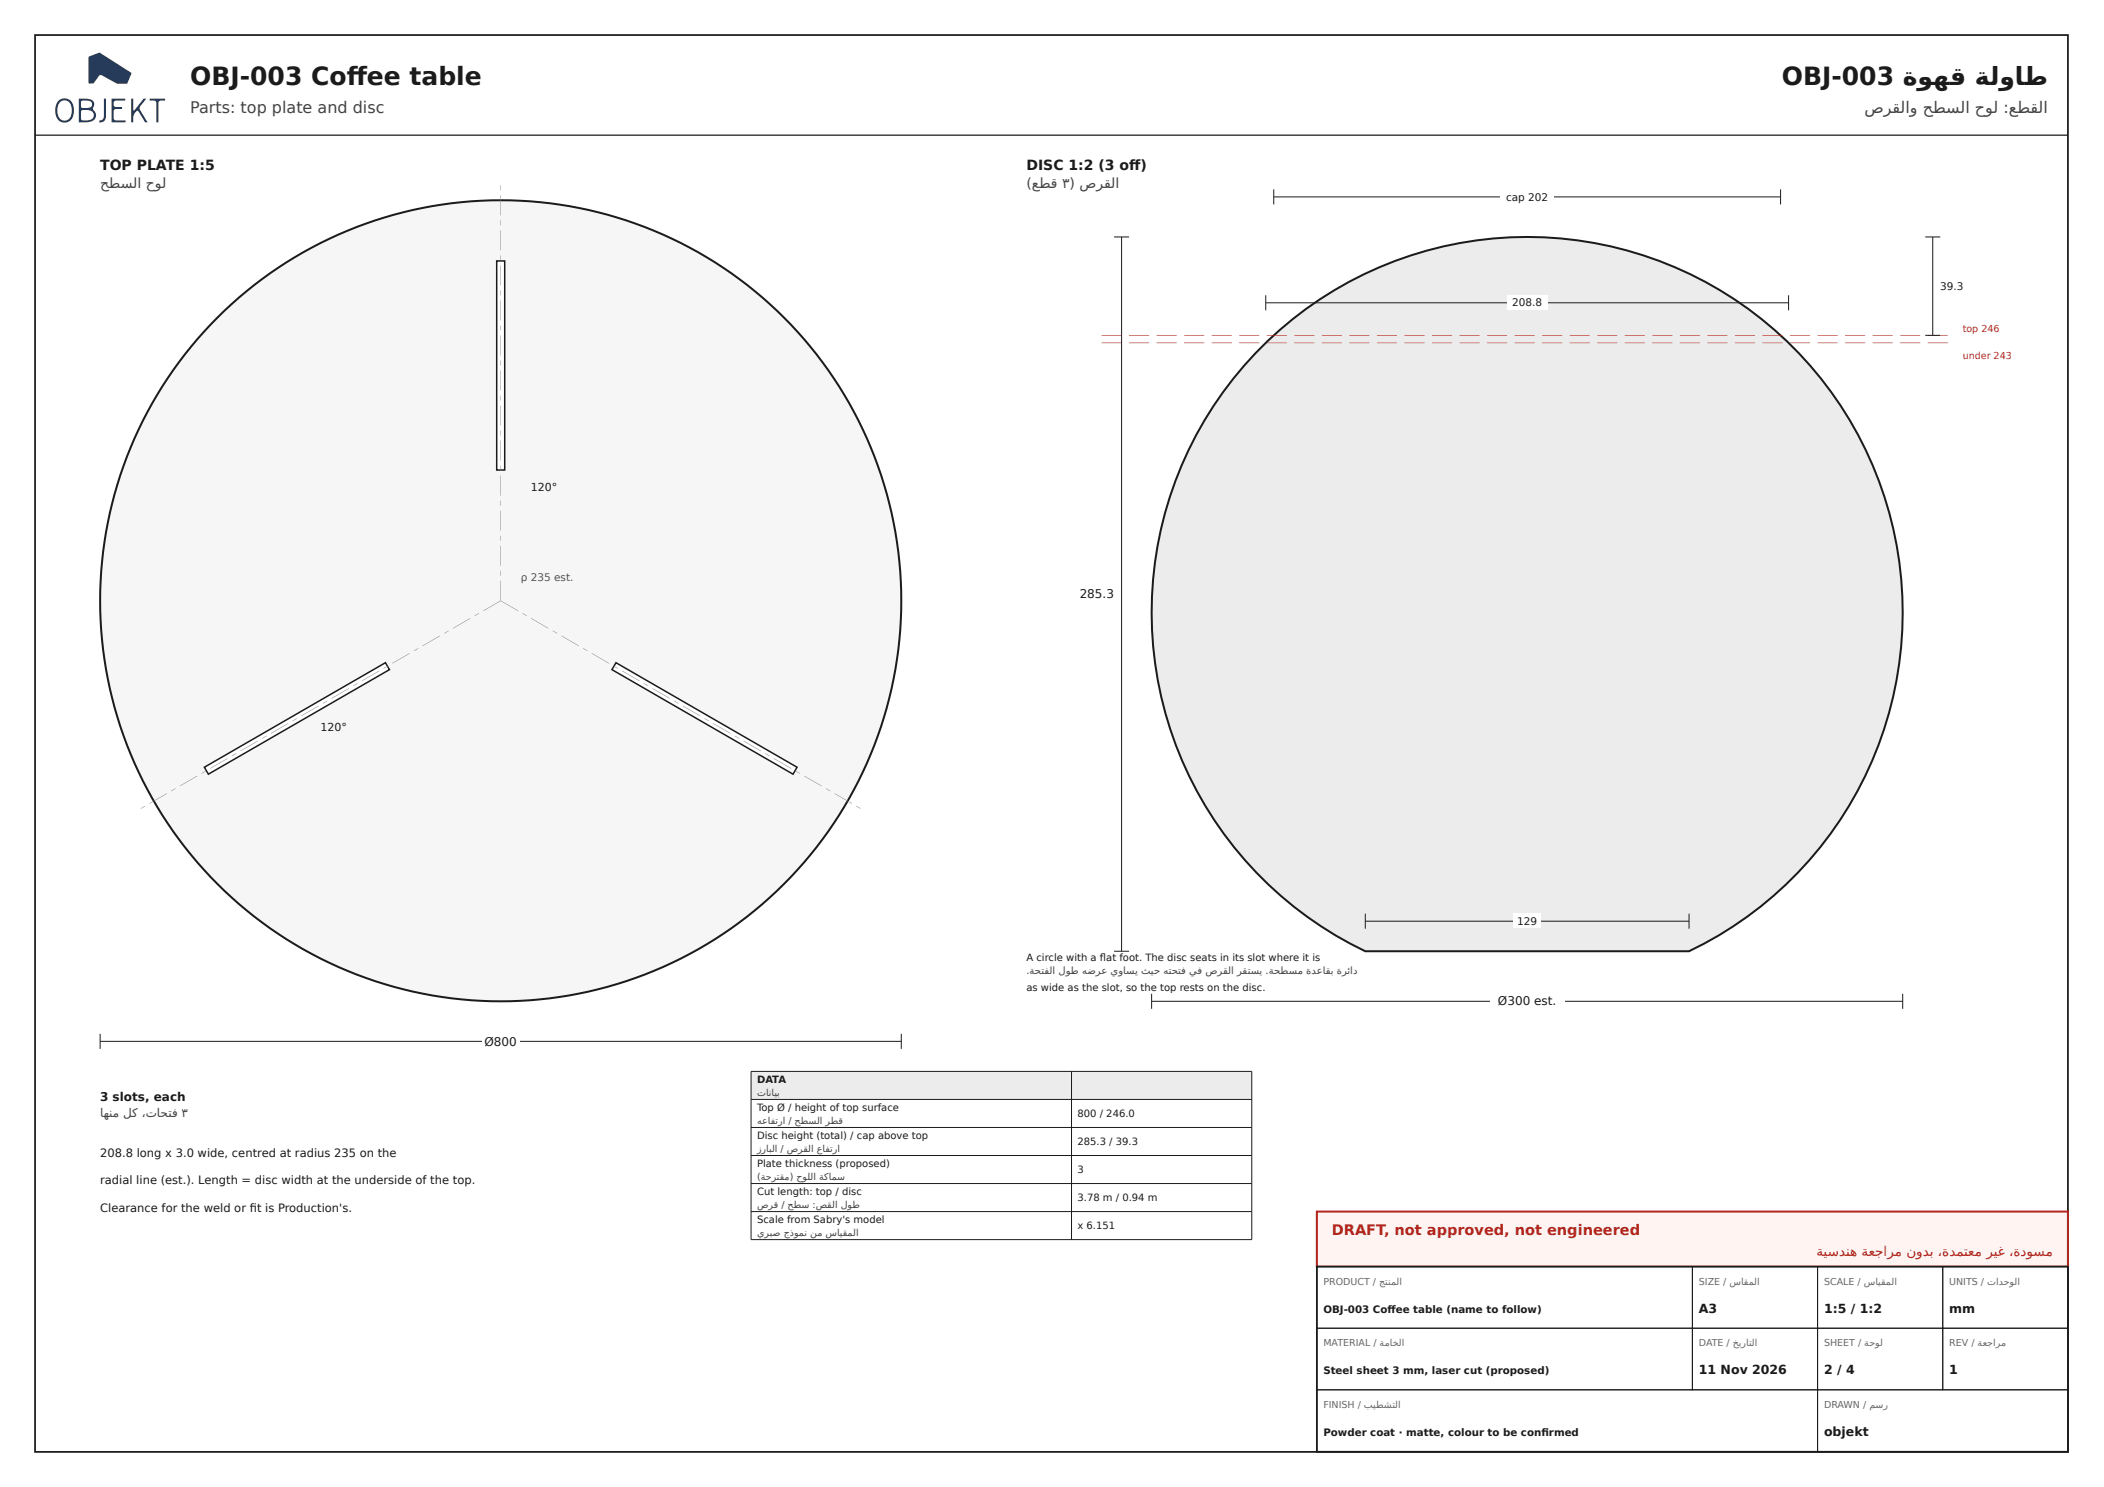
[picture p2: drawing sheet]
<svg xmlns="http://www.w3.org/2000/svg" width="420mm" height="297mm" viewBox="0 0 420 297" stroke-linecap="round" stroke-linejoin="round" font-family="sans-serif">
<defs><g id="words">
<g font-size="5" fill="#1b1b1b">
<text x="38" y="17">OBJ-003 Coff ee table</text>
<text x="355.9" y="17">OBJ-003 ةوهق ةلواط</text>
</g>
<g font-size="3.2" fill="#444">
<text x="38" y="22.5">Parts: top plate and disc</text>
<text x="372.3" y="22.5">صرقلاو حطسلا حول :عطقلا</text>
</g>
<text font-size="2.9" fill="#b3261e" x="266" y="246.7">DRAFT, not approved, not engineered</text>
<g font-size="2.8" fill="#1b1b1b">
<text x="20" y="34">TOP PLATE 1:5</text>
<text x="205" y="34">DISC 1:2 (3 off )</text>
</g>
<g font-size="2.8" fill="#444">
<text x="20" y="37.6">حطسلا حول</text>
<text x="205" y="37.6">(عطق ٣) صرقلا</text>
</g>
<text font-size="2.7" fill="#b3261e" x="362.8" y="250.8">ةيسدنه ةعجارم نودب ،ةدمتعم ريغ ،ةدوسم</text>
<g font-size="2.5" fill="#1b1b1b">
<text x="339.3" y="262.2">A3</text>
<text x="364.3" y="262.2">1:5 / 1:2</text>
<text x="389.3" y="262.2">mm</text>
<text x="339.3" y="274.5">11 Nov 2026</text>
<text x="364.3" y="274.5">2 / 4</text>
<text x="389.3" y="274.5">1</text>
<text x="364.3" y="286.8">objekt</text>
</g>
<g font-size="2.4" fill="#1b1b1b">
<text x="215.6" y="119.5">285.3</text>
<text x="299.2" y="200.8">Ø300 est.</text>
<text x="96.8" y="208.8">Ø800</text>
<text x="20" y="220">3 slots, each</text>
</g>
<text font-size="2.4" fill="#444" x="20" y="223.1">اهنم لك ،تاحتف ٣</text>
<g font-size="2.3" fill="#1b1b1b">
<text x="20" y="231">208.8 long x 3.0 wide, centred at radius 235 on the</text>
<text x="20" y="236.5">radial line (est.). Length = disc width at the underside of the top.</text>
<text x="20" y="242">Clearance for the weld or fi t is Production's.</text>
</g>
<g font-size="2.2" fill="#1b1b1b">
<text x="106" y="98">120°</text>
<text x="64" y="146">120°</text>
</g>
<g font-size="2.1" fill="#1b1b1b">
<text x="300.8" y="40.1">cap 202</text>
<text x="387.5" y="57.9">39.3</text>
<text x="302" y="61.2">208.8</text>
<text x="303" y="184.7">129</text>
</g>
<text font-size="2.1" fill="#555" x="104" y="116">ρ 235 est.</text>
<g font-size="2" fill="#1b1b1b">
<text x="205" y="192">A circle with a fl at foot. The disc seats in its slot where it is</text>
<text x="205" y="198">as wide as the slot, so the top rests on the disc.</text>
<text x="151.2" y="216.3">DATA</text>
<text x="151.2" y="221.9">Top Ø / height of top surface</text>
<text x="151.2" y="227.5">Disc height (total) / cap above top</text>
<text x="215.2" y="223.1">800 / 246.0</text>
<text x="151.2" y="233.1">Plate thickness (proposed)</text>
<text x="215.2" y="228.7">285.3 / 39.3</text>
<text x="151.2" y="238.7">Cut length: top / disc</text>
<text x="215.2" y="234.3">3</text>
<text x="215.2" y="239.9">3.78 m / 0.94 m</text>
<text x="151.2" y="244.3">Scale from Sabry's model</text>
<text x="215.2" y="245.5">x 6.151</text>
<text x="264.3" y="262.2">OBJ-003 Coff ee table (name to follow)</text>
<text x="264.3" y="274.5">Steel sheet 3 mm, laser cut (proposed)</text>
<text x="264.3" y="286.8">Powder coat · matte, colour to be confi rmed</text>
</g>
<text font-size="2" fill="#444" x="205" y="194.6">.ةحتفلا لوط هضرع يواسي ثيح هتحتف يف صرقلا رقتسي .ةحطسم ةدعاقب ةرئاد</text>
<g font-size="1.9" fill="#b3261e">
<text x="392" y="66.4">top 246</text>
<text x="392" y="71.7">under 243</text>
</g>
<g font-size="1.9" fill="#444">
<text x="151.2" y="218.8">تانايب</text>
<text x="151.2" y="224.4">هعافترا / حطسلا رطق</text>
<text x="151.2" y="230">زرابلا / صرقلا عافترا</text>
<text x="151.2" y="235.6">(ةحرتقم) حوللا ةكامس</text>
<text x="151.2" y="241.2">صرق / حطس :صقلا لوط</text>
<text x="151.2" y="246.8">يربص جذومن نم سايقملا</text>
</g>
<g font-size="1.9" fill="#666">
<text x="264.3" y="256.6">PRODUCT / جتنملا</text>
<text x="339.3" y="256.6">SIZE / ساقملا</text>
<text x="364.3" y="256.6">SCALE / سايقملا</text>
<text x="389.3" y="256.6">UNITS / تادحولا</text>
<text x="264.3" y="268.9">MATERIAL / ةماخلا</text>
<text x="339.3" y="268.9">DATE / خيراتلا</text>
<text x="364.3" y="268.9">SHEET / ةحول</text>
<text x="389.3" y="268.9">REV / ةعجارم</text>
<text x="264.3" y="281.2">FINISH / بيطشتلا</text>
<text x="364.3" y="281.2">DRAWN / مسر</text>
</g>
</g></defs>
<path d="M7 7h406v283h-406z" fill="none" stroke="#1b1b1b" stroke-width=".35"/>
<path d="M17.7 11.4l2-.9 .3 .1 6.2 4-.8 2.1h-2l-3.2-1.7-.4 .1-1.1 1.5-.9 .1-.1-.2zM11.8 20.6a2.86 2.86 0 0 0 .3 3.3 1.39 1.39 0 0 0 2.2-1.2 1.96 1.96 0 0 0-1.4-2.7l-.8 .3zM11.5 20.3a1.8 1.8 0 0 1 2-.6 1.8 1.8 0 0 1 1.2 1.7 2.34 2.34 0 0 1-1.8 3.1 2.04 2.04 0 0 1-1.9-2.4l.1-.7zM16.2 22.1v1.8a2.21 2.21 0 0 0 2.5-.5 1.01 1.01 0 0 0-1-1.4 1.76 1.76 0 0 0-1.5 .1zM16.2 20.2v1.2l.8 .2a1.08 1.08 0 0 0 1.4-.8 .74 .74 0 0 0-.9-.7h-.9zM15.7 19.7a4.2 4.2 0 0 1 2.8 .4 1.4 1.4 0 0 1 0 1.6 1.52 1.52 0 0 1 .1 2.4 4.7 4.7 0 0 1-2.9 .3zM20.8 19.7h.4v3.4a1.16 1.16 0 0 1-1.4 1.4v-.4l.7-.2 .2-.3zM22.3 19.7h2.7v.4h-1.8a.67 .67 0 0 0-.5 .6 .67 .67 0 0 0 .5 .7h1.2v.4h-1.2l-.4 .2v1.8l.4 .3h1.9v.3h-2.8zM26.2 19.7h.4l.1 2.4 2-2.4h.5l-1.1 1.4-.2 .5 1.6 2.8h-.5l-1.3-2-.3-.3-.3 .2-.4 .7-.1 1.4h-.4zM29.9 19.7h3.1v.4h-.9l-.4 .2-.1 4.1h-.4v-4.1l-.5-.2h-.8z" fill-rule="evenodd" fill="#263a5a"/>
<path d="M7 27h406" fill="none" stroke="#1b1b1b" stroke-width=".25"/>
<circle cx="100" cy="120" r="80" fill="#f6f6f6"/>
<circle cx="100" cy="120" r="80" fill="none" stroke="#1b1b1b" stroke-width=".4"/>
<path d="M99.2 52.1h1.6v41.8h-1.6z" fill="#fff"/>
<path d="M99.2 52.1h1.6v41.8h-1.6z" fill="none" stroke="#1b1b1b" stroke-width=".3"/>
<path d="M99.9 116h.1v4h-.1zM99.9 114l.1 1zM99.9 109h.1v4h-.1zM99.9 107l.1 1zM99.9 102h.1v4h-.1zM99.9 100l.1 1zM99.9 95h.1v4h-.1zM99.9 93l.1 1zM99.9 88h.1v4h-.1zM99.9 86l.1 1zM99.9 81h.1v4h-.1zM99.9 79l.1 1zM99.9 74h.1v4h-.1zM99.9 72l.1 1zM99.9 67h.1v4h-.1zM99.9 65l.1 1zM99.9 60h.1v4h-.1zM99.9 58l.1 1zM99.9 53h.1v4h-.1zM99.9 51l.1 1zM99.9 46h.1v4h-.1zM99.9 44l.1 1zM99.9 39h.1v4h-.1zM99.9 37l.1 1z" fill="#888"/>
<path d="M40.8 153.2l36.2-20.8 .8 1.4-36.2 20.8z" fill="#fff"/>
<path d="M40.8 153.2l36.2-20.8 .8 1.4-36.2 20.8z" fill="none" stroke="#1b1b1b" stroke-width=".3"/>
<path d="M96.5 122l3.5-2-3.4 2zM94.8 123l.9-.5zM90.4 125.5l3.5-2h.1l-3.5 2zM88.7 126.5l.9-.5zM84.4 129l3.4-2h.1l-3.5 2zM82.7 130l.9-.5zM78.3 132.5l3.5-2-3.4 2zM76.6 133.5l.9-.5zM72.3 136l3.4-2h.1l-3.5 2zM70.5 137l.9-.5zM66.2 139.5l3.5-2-3.5 2zM64.5 140.5l.9-.5zM60.1 143l3.5-2h.1l-3.5 2zM58.4 144l.9-.5zM54.1 146.5l3.4-2h.1l-3.5 2zM52.3 147.5l1-.5zM48 150l3.5-2-3.4 2zM46.3 151l.9-.5zM42 153.5l3.4-2h.1l-3.5 2zM40.2 154.5l.9-.5zM35.9 157l3.5-2-3.5 2zM34.2 158l.9-.5zM29.8 160.5l3.5-2-3.4 2zM28.1 161.5l.9-.5zM27.2 162h.1z" fill="#888"/>
<path d="M123 132.4l36.2 20.8-.8 1.4-36.2-20.8z" fill="#fff"/>
<path d="M123 132.4l36.2 20.8-.8 1.4-36.2-20.8z" fill="none" stroke="#1b1b1b" stroke-width=".3"/>
<path d="M100 120l3.5 2h-.1l-3.4-2zM104.4 122.5l.8 .5zM106.1 123.5l3.5 2h-.1l-3.5-2zM110.4 126l.8 .5zM112.1 127l3.5 2-3.5-2zM116.5 129.5l.8 .5zM118.2 130.5l3.5 2h-.1l-3.4-2zM122.5 133l.9 .5zM124.3 134l3.4 2-3.5-2zM128.6 136.5l.8 .5zM130.3 137.5l3.5 2h-.1l-3.4-2zM134.7 140l.8 .5zM136.4 141l3.5 2h-.1l-3.5-2zM140.7 143.5l.8 .5zM142.5 144.5l3.4 2-3.5-2zM146.8 147l.8 .5zM148.5 148l3.5 2h-.1l-3.4-2zM152.9 150.5l.8 .5zM154.6 151.5l3.4 2-3.5-2zM158.9 154l.8 .5zM160.6 155l3.5 2-3.5-2zM165 157.5l.8 .5zM166.7 158.5l3.5 2h-.1l-3.4-2zM171 161l.9 .5zM172.8 162h-.1z" fill="#888"/>
<path d="M20 208h160M20 206.5v3M180 206.5v3" fill="none" stroke="#1b1b1b" stroke-width=".2"/>
<path d="M96.3 206.2h7.4v3.4h-7.4z" fill="#fff"/>
<path d="M253.1 68.2a75 75 0 0 1 113.6 11.5 75 75 0 0 1-29.4 110.3h-64.6a75 75 0 0 1-19.6-121.8z" fill="#ececec"/>
<path d="M253.1 68.2a75 75 0 0 1 113.6 11.5 75 75 0 0 1-29.4 110.3h-64.6a75 75 0 0 1-19.6-121.8z" fill="none" stroke="#1b1b1b" stroke-width=".4"/>
<g fill="#b3261e">
<path d="M220 68.4h4v.1h-4zM225.5 68.4h4v.1h-4zM231 68.4h4v.1h-4zM236.5 68.4h4v.1h-4zM242 68.4h4v.1h-4zM247.5 68.4h4v.1h-4zM253 68.4h4v.1h-4zM258.5 68.4h4v.1h-4zM264 68.4h4v.1h-4zM269.5 68.4h4v.1h-4zM275 68.4h4v.1h-4zM280.5 68.4h4v.1h-4zM286 68.4h4v.1h-4zM291.5 68.4h4v.1h-4zM297 68.4h4v.1h-4zM302.5 68.4h4v.1h-4zM308 68.4h4v.1h-4zM313.5 68.4h4v.1h-4zM319 68.4h4v.1h-4zM324.5 68.4h4v.1h-4zM330 68.4h4v.1h-4zM335.5 68.4h4v.1h-4zM341 68.4h4v.1h-4zM346.5 68.4h4v.1h-4zM352 68.4h4v.1h-4zM357.5 68.4h4v.1h-4zM363 68.4h4v.1h-4zM368.5 68.4h4v.1h-4zM374 68.4h4v.1h-4zM379.5 68.4h4v.1h-4zM385 68.4h4v.1h-4z"/>
<path d="M220 66.9h4v.1h-4zM225.5 66.9h4v.1h-4zM231 66.9h4v.1h-4zM236.5 66.9h4v.1h-4zM242 66.9h4v.1h-4zM247.5 66.9h4v.1h-4zM253 66.9h4v.1h-4zM258.5 66.9h4v.1h-4zM264 66.9h4v.1h-4zM269.5 66.9h4v.1h-4zM275 66.9h4v.1h-4zM280.5 66.9h4v.1h-4zM286 66.9h4v.1h-4zM291.5 66.9h4v.1h-4zM297 66.9h4v.1h-4zM302.5 66.9h4v.1h-4zM308 66.9h4v.1h-4zM313.5 66.9h4v.1h-4zM319 66.9h4v.1h-4zM324.5 66.9h4v.1h-4zM330 66.9h4v.1h-4zM335.5 66.9h4v.1h-4zM341 66.9h4v.1h-4zM346.5 66.9h4v.1h-4zM352 66.9h4v.1h-4zM357.5 66.9h4v.1h-4zM363 66.9h4v.1h-4zM368.5 66.9h4v.1h-4zM374 66.9h4v.1h-4zM379.5 66.9h4v.1h-4zM385 66.9h4v.1h-4z"/>
</g>
<path d="M230 200h150M230 198.5v3M380 198.5v3" fill="none" stroke="#1b1b1b" stroke-width=".2"/>
<path d="M297.5 198.2h14.9v3.4h-14.9z" fill="#fff"/>
<path d="M272.7 184h64.6M272.7 182.5v3M337.3 182.5v3" fill="none" stroke="#1b1b1b" stroke-width=".2"/>
<path d="M302.3 182.4h5.4v3h-5.4z" fill="#fff"/>
<path d="M222.5 47.3h3M224 47.3v142.7M252.8 59v3M357.2 59v3M252.8 60.5h104.4M222.5 190h3" fill="none" stroke="#1b1b1b" stroke-width=".2"/>
<path d="M301 58.9h8v2.9h-8z" fill="#fff"/>
<path d="M254.4 39.3h101.2M254.4 37.8v3M355.6 37.8v3" fill="none" stroke="#1b1b1b" stroke-width=".2"/>
<path d="M299.7 37.8h10.6v2.9h-10.6z" fill="#fff"/>
<path d="M384.5 47.3h3M386 47.3v19.7M384.5 67h3" fill="none" stroke="#1b1b1b" stroke-width=".2"/>
<path d="M150 214h100v5.6h-100z" fill="#ececec"/>
<path d="M150 214h100v33.6h-100zM150 219.6h100M214 214v33.6M150 225.2h100M150 230.8h100M150 236.4h100M150 242h100" fill="none" stroke="#1b1b1b" stroke-width=".2"/>
<path d="M263 242h150v11h-150z" fill="#fff4f2"/>
<path d="M263 242h150v11h-150z" fill="none" stroke="#b3261e" stroke-width=".4"/>
<path d="M263 253h150v37h-150z" fill="#fff"/>
<path d="M263 253h150v37h-150z" fill="none" stroke="#1b1b1b" stroke-width=".35"/>
<path d="M263 253h75v12.3h-75zM338 253h25v12.3h-25zM363 253h25v12.3h-25zM388 253h25v12.3h-25zM263 265.3h75v12.3h-75zM263 277.6h100v12.3h-100zM338 265.3h25v12.3h-25zM363 265.3h25v12.3h-25zM363 277.6h50v12.3h-50zM388 265.3h25v12.3h-25z" fill="none" stroke="#1b1b1b" stroke-width=".2"/>
<use href="#words"/>
</svg>
